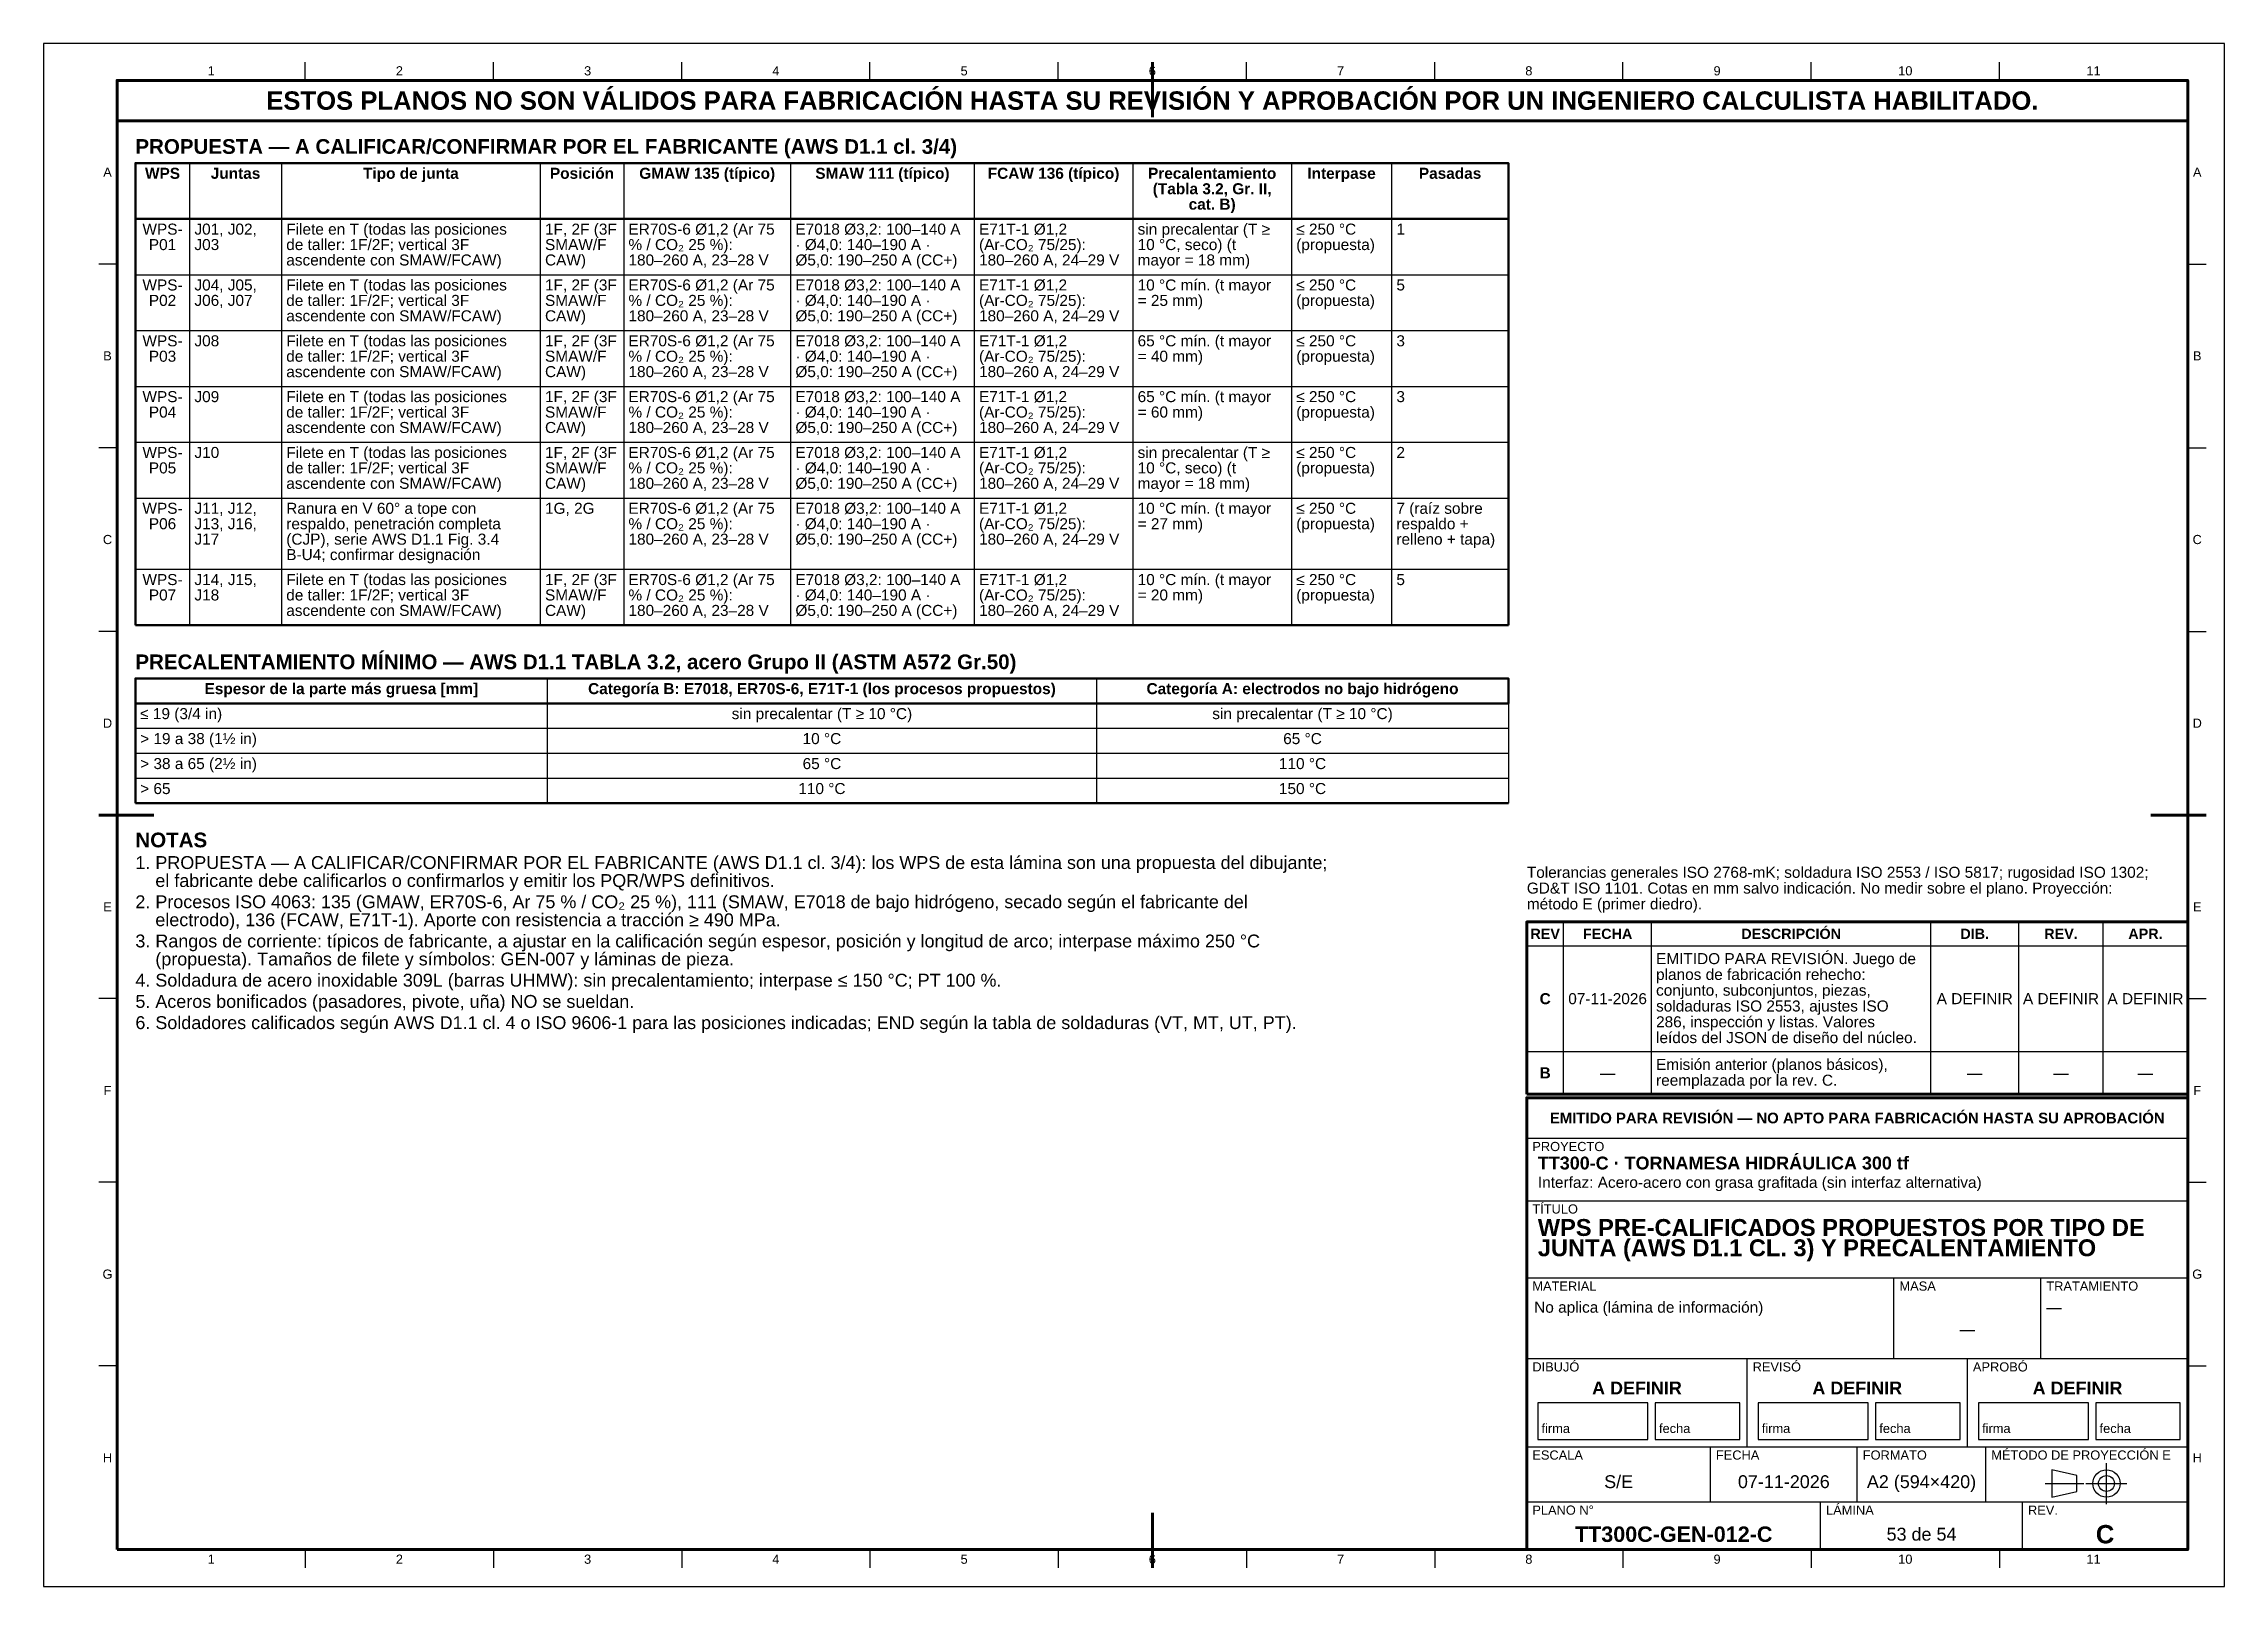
# Model space of a CAD drawing. Header units: millimetres. Extents: x 0 to 594, y 0 to 420.
import ezdxf
from ezdxf.enums import TextEntityAlignment as Align

# ---------------------------------------------------------------- set-up
doc = ezdxf.new("R2010")
doc.units = ezdxf.units.MM
doc.linetypes.add('EJE', pattern=[31, 20, -4, 3, -4])
for name, color, linetype, lineweight in [('EJE', 7, 'EJE', 25), ('FINA', 7, 'CONTINUOUS', 25), ('MARCO', 7, 'CONTINUOUS', 70), ('TXT', 7, 'CONTINUOUS', 25), ('VIS', 7, 'CONTINUOUS', 50)]:
    doc.layers.add(name, color=color, linetype=linetype, lineweight=lineweight)
doc.styles.add('STD', font='LiberationSans-Regular.ttf')
doc.styles.add('STDB', font='LiberationSans-Bold.ttf')

msp = doc.modelspace()

# ---------------------------------------------------------------- texts
at = {"layer": 'TXT'}
for s, height, style, p in [('1', 2.5, 'STD', (45.64, 412.6)), ('2', 2.5, 'STD', (96.91, 412.6)), ('3', 2.5, 'STD', (148.18, 412.6)), ('4', 2.5, 'STD', (199.45, 412.6)), ('5', 2.5, 'STD', (250.73, 412.6)), ('6', 2.5, 'STD', (302, 412.6)), ('7', 2.5, 'STD', (353.27, 412.6)), ('8', 2.5, 'STD', (404.55, 412.6)), ('9', 2.5, 'STD', (455.82, 412.6)), ('10', 2.5, 'STD', (507.09, 412.6)), ('11', 2.5, 'STD', (558.36, 412.6)), ('ESTOS PLANOS NO SON VÁLIDOS PARA FABRICACIÓN HASTA SU REVISIÓN Y APROBACIÓN POR UN INGENIERO CALCULISTA HABILITADO.', 5, 'STDB', (302, 404.5)), ('A', 2.5, 'STD', (17.4, 385)), ('WPS', 3, 'STDB', (32.39, 384.7)), ('Juntas', 3, 'STDB', (52.28, 384.7)), ('Tipo de junta', 3, 'STDB', (100.03, 384.7)), ('Posición', 3, 'STDB', (146.64, 384.7)), ('GMAW 135 (típico)', 3, 'STDB', (180.74, 384.7)), ('SMAW 111 (típico)', 3, 'STDB', (228.48, 384.7)), ('FCAW 136 (típico)', 3, 'STDB', (275.09, 384.7)), ('Precalentamiento', 3, 'STDB', (318.29, 384.7)), ('Interpase', 3, 'STDB', (353.53, 384.7)), ('Pasadas', 3, 'STDB', (383.09, 384.7)), ('A', 2.5, 'STD', (586.6, 385)), ('(Tabla 3.2, Gr. II,', 3, 'STDB', (318.29, 380.5)), ('cat. B)', 3, 'STDB', (318.29, 376.3)), ('WPS-', 3, 'STD', (32.39, 369.5)), ('P01', 3, 'STD', (32.39, 365.3)), ('WPS-', 3, 'STD', (32.39, 354.3)), ('P02', 3, 'STD', (32.39, 350.1)), ('WPS-', 3, 'STD', (32.39, 339.1)), ('B', 2.5, 'STD', (17.4, 335)), ('P03', 3, 'STD', (32.39, 334.9)), ('B', 2.5, 'STD', (586.6, 335)), ('WPS-', 3, 'STD', (32.39, 323.9)), ('P04', 3, 'STD', (32.39, 319.7)), ('WPS-', 3, 'STD', (32.39, 308.7)), ('P05', 3, 'STD', (32.39, 304.5)), ('WPS-', 3, 'STD', (32.39, 293.5)), ('C', 2.5, 'STD', (17.4, 285)), ('P06', 3, 'STD', (32.39, 289.3)), ('C', 2.5, 'STD', (586.6, 285)), ('WPS-', 3, 'STD', (32.39, 274.1)), ('P07', 3, 'STD', (32.39, 269.9)), ('Espesor de la parte más gruesa [mm]', 3, 'STDB', (81.1, 244.4)), ('Categoría B: E7018, ER70S-6, E71T-1 (los procesos propuestos)', 3, 'STDB', (212, 244.4)), ('Categoría A: electrodos no bajo hidrógeno', 3, 'STDB', (342.9, 244.4)), ('sin precalentar (T ≥ 10 °C)', 3, 'STD', (212, 237.6)), ('sin precalentar (T ≥ 10 °C)', 3, 'STD', (342.9, 237.6)), ('D', 2.5, 'STD', (17.4, 235)), ('10 °C', 3, 'STD', (212, 230.8)), ('65 °C', 3, 'STD', (342.9, 230.8)), ('D', 2.5, 'STD', (586.6, 235)), ('65 °C', 3, 'STD', (212, 224)), ('110 °C', 3, 'STD', (342.9, 224)), ('110 °C', 3, 'STD', (212, 217.2)), ('150 °C', 3, 'STD', (342.9, 217.2)), ('E', 2.5, 'STD', (17.4, 185)), ('E', 2.5, 'STD', (586.6, 185)), ('REV', 2.8, 'STDB', (409, 177.65)), ('FECHA', 2.8, 'STDB', (426, 177.65)), ('DESCRIPCIÓN', 2.8, 'STDB', (476, 177.65)), ('DIB.', 2.8, 'STDB', (526, 177.65)), ('REV.', 2.8, 'STDB', (549.5, 177.65)), ('APR.', 2.8, 'STDB', (572.5, 177.65)), ('C', 3, 'STDB', (409, 160)), ('07-11-2026', 3, 'STD', (426, 160)), ('A DEFINIR', 3, 'STD', (526, 160)), ('A DEFINIR', 3, 'STD', (549.5, 160)), ('A DEFINIR', 3, 'STD', (572.5, 160)), ('B', 3, 'STDB', (409, 139.8)), ('—', 3, 'STD', (426, 139.8)), ('—', 3, 'STD', (526, 139.8)), ('—', 3, 'STD', (549.5, 139.8)), ('—', 3, 'STD', (572.5, 139.8)), ('F', 2.5, 'STD', (17.4, 135)), ('F', 2.5, 'STD', (586.6, 135)), ('EMITIDO PARA REVISIÓN — NO APTO PARA FABRICACIÓN HASTA SU APROBACIÓN', 2.9, 'STDB', (494, 127.5)), ('G', 2.5, 'STD', (17.4, 85)), ('G', 2.5, 'STD', (586.6, 85)), ('—', 3, 'STD', (524, 70)), ('A DEFINIR', 3.5, 'STDB', (434, 54)), ('A DEFINIR', 3.5, 'STDB', (494, 54)), ('A DEFINIR', 3.5, 'STDB', (554, 54)), ('H', 2.5, 'STD', (17.4, 35)), ('H', 2.5, 'STD', (586.6, 35)), ('S/E', 3.5, 'STD', (429, 28.5)), ('07-11-2026', 3.5, 'STD', (474, 28.5)), ('A2 (594×420)', 3.5, 'STD', (511.5, 28.5)), ('TT300C-GEN-012-C', 4.2, 'STDB', (444, 14.2)), ('53 de 54', 3.5, 'STD', (511.5, 14.2)), ('C', 5, 'STDB', (561.5, 14.2)), ('1', 2.5, 'STD', (45.64, 7.4)), ('2', 2.5, 'STD', (96.91, 7.4)), ('3', 2.5, 'STD', (148.18, 7.4)), ('4', 2.5, 'STD', (199.45, 7.4)), ('5', 2.5, 'STD', (250.73, 7.4)), ('6', 2.5, 'STD', (302, 7.4)), ('7', 2.5, 'STD', (353.27, 7.4)), ('8', 2.5, 'STD', (404.55, 7.4)), ('9', 2.5, 'STD', (455.82, 7.4)), ('10', 2.5, 'STD', (507.09, 7.4)), ('11', 2.5, 'STD', (558.36, 7.4))]:
    msp.add_text(s, height=height, dxfattribs=dict(at, style=style)).set_placement(p, align=Align.MIDDLE_CENTER)
for s, height, style, p in [('PROPUESTA — A CALIFICAR/CONFIRMAR POR EL FABRICANTE (AWS D1.1 cl. 3/4)', 4, 'STDB', (25, 394)), ('PRECALENTAMIENTO MÍNIMO — AWS D1.1 TABLA 3.2, acero Grupo II (ASTM A572 Gr.50)', 4, 'STDB', (25, 253.7)), ('NOTAS', 4, 'STDB', (25, 205.2)), ('1. PROPUESTA — A CALIFICAR/CONFIRMAR POR EL FABRICANTE (AWS D1.1 cl. 3/4): los WPS de esta lámina son una propuesta del dibujante;', 3.5, 'STD', (25, 198.8)), ('    el fabricante debe calificarlos o confirmarlos y emitir los PQR/WPS definitivos.', 3.5, 'STD', (25, 193.9)), ('2. Procesos ISO 4063: 135 (GMAW, ER70S-6, Ar 75 % / CO₂ 25 %), 111 (SMAW, E7018 de bajo hidrógeno, secado según el fabricante del', 3.5, 'STD', (25, 188.13)), ('    electrodo), 136 (FCAW, E71T-1). Aporte con resistencia a tracción ≥ 490 MPa.', 3.5, 'STD', (25, 183.23)), ('3. Rangos de corriente: típicos de fabricante, a ajustar en la calificación según espesor, posición y longitud de arco; interpase máximo 250 °C', 3.5, 'STD', (25, 177.45)), ('    (propuesta). Tamaños de filete y símbolos: GEN-007 y láminas de pieza.', 3.5, 'STD', (25, 172.55)), ('EMITIDO PARA REVISIÓN. Juego de', 3, 'STD', (439.2, 172.4)), ('4. Soldadura de acero inoxidable 309L (barras UHMW): sin precalentamiento; interpase ≤ 150 °C; PT 100 %.', 3.5, 'STD', (25, 166.78)), ('planos de fabricación rehecho:', 3, 'STD', (439.2, 168.1)), ('5. Aceros bonificados (pasadores, pivote, uña) NO se sueldan.', 3.5, 'STD', (25, 161)), ('conjunto, subconjuntos, piezas,', 3, 'STD', (439.2, 163.8)), ('6. Soldadores calificados según AWS D1.1 cl. 4 o ISO 9606-1 para las posiciones indicadas; END según la tabla de soldaduras (VT, MT, UT, PT).', 3.5, 'STD', (25, 155.22)), ('soldaduras ISO 2553, ajustes ISO', 3, 'STD', (439.2, 159.5)), ('286, inspección y listas. Valores', 3, 'STD', (439.2, 155.2)), ('leídos del JSON de diseño del núcleo.', 3, 'STD', (439.2, 150.9)), ('Emisión anterior (planos básicos),', 3, 'STD', (439.2, 143.6)), ('reemplazada por la rev. C.', 3, 'STD', (439.2, 139.3)), ('PROYECTO', 2.5, 'STD', (405.5, 121)), ('TT300-C · TORNAMESA HIDRÁULICA 300 tf', 3.5, 'STDB', (407, 117)), ('Interfaz: Acero-acero con grasa grafitada (sin interfaz alternativa)', 3, 'STD', (407, 111.5)), ('TÍTULO', 2.5, 'STD', (405.5, 104)), ('WPS PRE-CALIFICADOS PROPUESTOS POR TIPO DE', 4.6, 'STDB', (407, 100)), ('JUNTA (AWS D1.1 CL. 3) Y PRECALENTAMIENTO', 4.6, 'STDB', (407, 94.48)), ('MATERIAL', 2.5, 'STD', (405.5, 83)), ('No aplica (lámina de información)', 3, 'STD', (406, 77.5)), ('MASA', 2.5, 'STD', (505.5, 83)), ('TRATAMIENTO', 2.5, 'STD', (545.5, 83)), ('—', 3, 'STD', (545.5, 77.5)), ('DIBUJÓ', 2.5, 'STD', (405.5, 61)), ('REVISÓ', 2.5, 'STD', (465.5, 61)), ('APROBÓ', 2.5, 'STD', (525.5, 61)), ('ESCALA', 2.5, 'STD', (405.5, 37)), ('FECHA', 2.5, 'STD', (455.5, 37)), ('FORMATO', 2.5, 'STD', (495.5, 37)), ('MÉTODO DE PROYECCIÓN E', 2.5, 'STD', (530.5, 37)), ('PLANO N°', 2.5, 'STD', (405.5, 22)), ('LÁMINA', 2.5, 'STD', (485.5, 22)), ('REV.', 2.5, 'STD', (540.5, 22))]:
    msp.add_text(s, height=height, dxfattribs=dict(at, style=style)).set_placement(p, align=Align.TOP_LEFT)
at = {"layer": 'TXT', "style": 'STD'}
for s, p in [('J01, J02,', (41.08, 369.5)), ('Filete en T (todas las posiciones', (66.09, 369.5)), ('1F, 2F (3F', (136.57, 369.5)), ('ER70S-6 Ø1,2 (Ar 75', (159.3, 369.5)), ('E7018 Ø3,2: 100–140 A', (204.77, 369.5)), ('E71T-1 Ø1,2', (254.79, 369.5)), ('sin precalentar (T ≥', (297.99, 369.5)), ('≤ 250 °C', (341.19, 369.5)), ('1', (368.47, 369.5)), ('J03', (41.08, 365.3)), ('de taller: 1F/2F; vertical 3F', (66.09, 365.3)), ('ascendente con SMAW/FCAW)', (66.09, 361.1)), ('SMAW/F', (136.57, 365.3)), ('CAW)', (136.57, 361.1)), ('% / CO₂ 25 %):', (159.3, 365.3)), ('180–260 A, 23–28 V', (159.3, 361.1)), ('Ø5,0: 190–250 A (CC+)', (204.77, 361.1)), ('· Ø4,0: 140–190 A ·', (204.77, 365.3)), ('(Ar-CO₂ 75/25):', (254.79, 365.3)), ('180–260 A, 24–29 V', (254.79, 361.1)), ('mayor = 18 mm)', (297.99, 361.1)), ('10 °C, seco) (t', (297.99, 365.3)), ('(propuesta)', (341.19, 365.3)), ('J04, J05,', (41.08, 354.3)), ('J06, J07', (41.08, 350.1)), ('de taller: 1F/2F; vertical 3F', (66.09, 350.1)), ('Filete en T (todas las posiciones', (66.09, 354.3)), ('SMAW/F', (136.57, 350.1)), ('1F, 2F (3F', (136.57, 354.3)), ('% / CO₂ 25 %):', (159.3, 350.1)), ('ER70S-6 Ø1,2 (Ar 75', (159.3, 354.3)), ('E7018 Ø3,2: 100–140 A', (204.77, 354.3)), ('· Ø4,0: 140–190 A ·', (204.77, 350.1)), ('(Ar-CO₂ 75/25):', (254.79, 350.1)), ('E71T-1 Ø1,2', (254.79, 354.3)), ('= 25 mm)', (297.99, 350.1)), ('10 °C mín. (t mayor', (297.99, 354.3)), ('≤ 250 °C', (341.19, 354.3)), ('(propuesta)', (341.19, 350.1)), ('5', (368.47, 354.3)), ('ascendente con SMAW/FCAW)', (66.09, 345.9)), ('CAW)', (136.57, 345.9)), ('180–260 A, 23–28 V', (159.3, 345.9)), ('Ø5,0: 190–250 A (CC+)', (204.77, 345.9)), ('180–260 A, 24–29 V', (254.79, 345.9)), ('J08', (41.08, 339.1)), ('Filete en T (todas las posiciones', (66.09, 339.1)), ('1F, 2F (3F', (136.57, 339.1)), ('ER70S-6 Ø1,2 (Ar 75', (159.3, 339.1)), ('E7018 Ø3,2: 100–140 A', (204.77, 339.1)), ('E71T-1 Ø1,2', (254.79, 339.1)), ('65 °C mín. (t mayor', (297.99, 339.1)), ('≤ 250 °C', (341.19, 339.1)), ('3', (368.47, 339.1)), ('de taller: 1F/2F; vertical 3F', (66.09, 334.9)), ('SMAW/F', (136.57, 334.9)), ('% / CO₂ 25 %):', (159.3, 334.9)), ('· Ø4,0: 140–190 A ·', (204.77, 334.9)), ('(Ar-CO₂ 75/25):', (254.79, 334.9)), ('= 40 mm)', (297.99, 334.9)), ('(propuesta)', (341.19, 334.9)), ('ascendente con SMAW/FCAW)', (66.09, 330.7)), ('CAW)', (136.57, 330.7)), ('180–260 A, 23–28 V', (159.3, 330.7)), ('Ø5,0: 190–250 A (CC+)', (204.77, 330.7)), ('180–260 A, 24–29 V', (254.79, 330.7)), ('J09', (41.08, 323.9)), ('de taller: 1F/2F; vertical 3F', (66.09, 319.7)), ('Filete en T (todas las posiciones', (66.09, 323.9)), ('SMAW/F', (136.57, 319.7)), ('1F, 2F (3F', (136.57, 323.9)), ('% / CO₂ 25 %):', (159.3, 319.7)), ('ER70S-6 Ø1,2 (Ar 75', (159.3, 323.9)), ('E7018 Ø3,2: 100–140 A', (204.77, 323.9)), ('· Ø4,0: 140–190 A ·', (204.77, 319.7)), ('(Ar-CO₂ 75/25):', (254.79, 319.7)), ('E71T-1 Ø1,2', (254.79, 323.9)), ('= 60 mm)', (297.99, 319.7)), ('65 °C mín. (t mayor', (297.99, 323.9)), ('≤ 250 °C', (341.19, 323.9)), ('(propuesta)', (341.19, 319.7)), ('3', (368.47, 323.9)), ('ascendente con SMAW/FCAW)', (66.09, 315.5)), ('CAW)', (136.57, 315.5)), ('180–260 A, 23–28 V', (159.3, 315.5)), ('Ø5,0: 190–250 A (CC+)', (204.77, 315.5)), ('180–260 A, 24–29 V', (254.79, 315.5)), ('J10', (41.08, 308.7)), ('Filete en T (todas las posiciones', (66.09, 308.7)), ('1F, 2F (3F', (136.57, 308.7)), ('ER70S-6 Ø1,2 (Ar 75', (159.3, 308.7)), ('E7018 Ø3,2: 100–140 A', (204.77, 308.7)), ('E71T-1 Ø1,2', (254.79, 308.7)), ('sin precalentar (T ≥', (297.99, 308.7)), ('≤ 250 °C', (341.19, 308.7)), ('2', (368.47, 308.7)), ('de taller: 1F/2F; vertical 3F', (66.09, 304.5)), ('SMAW/F', (136.57, 304.5)), ('% / CO₂ 25 %):', (159.3, 304.5)), ('· Ø4,0: 140–190 A ·', (204.77, 304.5)), ('(Ar-CO₂ 75/25):', (254.79, 304.5)), ('10 °C, seco) (t', (297.99, 304.5)), ('(propuesta)', (341.19, 304.5)), ('ascendente con SMAW/FCAW)', (66.09, 300.3)), ('CAW)', (136.57, 300.3)), ('180–260 A, 23–28 V', (159.3, 300.3)), ('Ø5,0: 190–250 A (CC+)', (204.77, 300.3)), ('180–260 A, 24–29 V', (254.79, 300.3)), ('mayor = 18 mm)', (297.99, 300.3)), ('J11, J12,', (41.08, 293.5)), ('Ranura en V 60° a tope con', (66.09, 293.5)), ('1G, 2G', (136.57, 293.5)), ('ER70S-6 Ø1,2 (Ar 75', (159.3, 293.5)), ('E7018 Ø3,2: 100–140 A', (204.77, 293.5)), ('E71T-1 Ø1,2', (254.79, 293.5)), ('10 °C mín. (t mayor', (297.99, 293.5)), ('≤ 250 °C', (341.19, 293.5)), ('7 (raíz sobre', (368.47, 293.5)), ('J13, J16,', (41.08, 289.3)), ('J17', (41.08, 285.1)), ('(CJP), serie AWS D1.1 Fig. 3.4', (66.09, 285.1)), ('respaldo, penetración completa', (66.09, 289.3)), ('% / CO₂ 25 %):', (159.3, 289.3)), ('180–260 A, 23–28 V', (159.3, 285.1)), ('Ø5,0: 190–250 A (CC+)', (204.77, 285.1)), ('· Ø4,0: 140–190 A ·', (204.77, 289.3)), ('(Ar-CO₂ 75/25):', (254.79, 289.3)), ('180–260 A, 24–29 V', (254.79, 285.1)), ('= 27 mm)', (297.99, 289.3)), ('(propuesta)', (341.19, 289.3)), ('respaldo +', (368.47, 289.3)), ('relleno + tapa)', (368.47, 285.1)), ('B-U4; confirmar designación', (66.09, 280.9)), ('J14, J15,', (41.08, 274.1)), ('Filete en T (todas las posiciones', (66.09, 274.1)), ('1F, 2F (3F', (136.57, 274.1)), ('ER70S-6 Ø1,2 (Ar 75', (159.3, 274.1)), ('E7018 Ø3,2: 100–140 A', (204.77, 274.1)), ('E71T-1 Ø1,2', (254.79, 274.1)), ('10 °C mín. (t mayor', (297.99, 274.1)), ('≤ 250 °C', (341.19, 274.1)), ('5', (368.47, 274.1)), ('J18', (41.08, 269.9)), ('de taller: 1F/2F; vertical 3F', (66.09, 269.9)), ('ascendente con SMAW/FCAW)', (66.09, 265.7)), ('SMAW/F', (136.57, 269.9)), ('CAW)', (136.57, 265.7)), ('% / CO₂ 25 %):', (159.3, 269.9)), ('Ø5,0: 190–250 A (CC+)', (204.77, 265.7)), ('· Ø4,0: 140–190 A ·', (204.77, 269.9)), ('(Ar-CO₂ 75/25):', (254.79, 269.9)), ('= 20 mm)', (297.99, 269.9)), ('(propuesta)', (341.19, 269.9)), ('180–260 A, 23–28 V', (159.3, 265.7)), ('180–260 A, 24–29 V', (254.79, 265.7)), ('≤ 19 (3/4 in)', (26.3, 237.6)), ('> 19 a 38 (1½ in)', (26.3, 230.8)), ('> 38 a 65 (2½ in)', (26.3, 224)), ('> 65', (26.3, 217.2))]:
    msp.add_text(s, height=3, dxfattribs=at).set_placement(p, align=Align.MIDDLE_LEFT)
for s, height, p in [('Tolerancias generales ISO 2768-mK; soldadura ISO 2553 / ISO 5817; rugosidad ISO 1302;', 3, (404, 192)), ('GD&T ISO 1101. Cotas en mm salvo indicación. No medir sobre el plano. Proyección:', 3, (404, 187.7)), ('método E (primer diedro).', 3, (404, 183.4)), ('firma', 2.5, (408, 41)), ('fecha', 2.5, (440, 41)), ('firma', 2.5, (468, 41)), ('fecha', 2.5, (500, 41)), ('firma', 2.5, (528, 41)), ('fecha', 2.5, (560, 41))]:
    msp.add_text(s, height=height, dxfattribs=at).set_placement(p, align=Align.BOTTOM_LEFT)

# ---------------------------------------------------------------- linework, layer by layer
at = {"layer": 'EJE'}
for p, q in [((561.88, 22.42), (561.88, 33.58)), ((545.14, 28), (555.68, 28)), ((556.3, 28), (567.46, 28))]:
    msp.add_line(p, q, dxfattribs=at)
at = {"layer": 'FINA'}
for p, q in [((71.27, 410), (71.27, 415)), ((122.55, 410), (122.55, 415)), ((173.82, 410), (173.82, 415)), ((225.09, 410), (225.09, 415)), ((276.36, 410), (276.36, 415)), ((327.64, 410), (327.64, 415)), ((378.91, 410), (378.91, 415)), ((430.18, 410), (430.18, 415)), ((481.45, 410), (481.45, 415)), ((532.73, 410), (532.73, 415)), ((39.78, 387.5), (39.78, 261.7)), ((64.79, 387.5), (64.79, 261.7)), ((135.27, 387.5), (135.27, 261.7)), ((158, 387.5), (158, 261.7)), ((203.47, 387.5), (203.47, 261.7)), ((253.49, 387.5), (253.49, 261.7)), ((296.69, 387.5), (296.69, 261.7)), ((339.89, 387.5), (339.89, 261.7)), ((367.17, 387.5), (367.17, 261.7)), ((25, 372.3), (399, 372.3)), ((20, 360), (15, 360)), ((25, 357.1), (399, 357.1)), ((584, 360), (589, 360)), ((25, 341.9), (399, 341.9)), ((25, 326.7), (399, 326.7)), ((20, 310), (15, 310)), ((25, 311.5), (399, 311.5)), ((584, 310), (589, 310)), ((25, 296.3), (399, 296.3)), ((25, 276.9), (399, 276.9)), ((20, 260), (15, 260)), ((584, 260), (589, 260)), ((137.2, 247.2), (137.2, 213.2)), ((286.8, 247.2), (286.8, 213.2)), ((399, 247.2), (399, 213.2)), ((25, 240.4), (399, 240.4)), ((25, 233.6), (399, 233.6)), ((25, 226.8), (399, 226.8)), ((25, 220), (399, 220)), ((20, 210), (15, 210)), ((584, 210), (589, 210)), ((414, 134), (414, 180.9)), ((438, 134), (438, 180.9)), ((514, 134), (514, 180.9)), ((538, 134), (538, 180.9)), ((561, 134), (561, 180.9)), ((404, 174.4), (584, 174.4)), ((20, 160), (15, 160)), ((584, 160), (589, 160)), ((404, 145.6), (584, 145.6)), ((404, 134), (584, 134)), ((404, 133), (584, 133)), ((404, 122), (584, 122)), ((20, 110), (15, 110)), ((584, 110), (589, 110)), ((404, 105), (584, 105)), ((404, 84), (584, 84)), ((504, 62), (504, 84)), ((544, 62), (544, 84)), ((20, 60), (15, 60)), ((404, 62), (584, 62)), ((464, 38), (464, 62)), ((524, 38), (524, 62)), ((584, 60), (589, 60)), ((404, 38), (584, 38)), ((454, 23), (454, 38)), ((494, 23), (494, 38)), ((529, 23), (529, 38)), ((404, 23), (584, 23)), ((484, 10), (484, 23)), ((539, 10), (539, 23)), ((71.27, 10), (71.27, 5)), ((122.55, 10), (122.55, 5)), ((173.82, 10), (173.82, 5)), ((225.09, 10), (225.09, 5)), ((276.36, 10), (276.36, 5)), ((327.64, 10), (327.64, 5)), ((378.91, 10), (378.91, 5)), ((430.18, 10), (430.18, 5)), ((481.45, 10), (481.45, 5)), ((532.73, 10), (532.73, 5))]:
    msp.add_line(p, q, dxfattribs=at)
for points in [[(0, 0), (594, 0), (594, 420), (0, 420)], [(407, 40), (437, 40), (437, 50), (407, 50)], [(439, 40), (462, 40), (462, 50), (439, 50)], [(467, 40), (497, 40), (497, 50), (467, 50)], [(499, 40), (522, 40), (522, 50), (499, 50)], [(527, 40), (557, 40), (557, 50), (527, 50)], [(559, 40), (582, 40), (582, 50), (559, 50)], [(547, 24.28), (553.82, 25.83), (553.82, 30.17), (547, 31.72)]]:
    msp.add_lwpolyline(points, close=True, dxfattribs=at)
for radius in [3.72, 2.17]:
    msp.add_circle((561.88, 28), radius, dxfattribs=at)
at = {"layer": 'MARCO'}
for p, q in [((302, 415), (302, 400)), ((15, 210), (30, 210)), ((589, 210), (574, 210)), ((302, 5), (302, 20))]:
    msp.add_line(p, q, dxfattribs=at)
for points in [[(20, 10), (584, 10), (584, 410), (20, 410)], [(20, 399), (584, 399), (584, 410), (20, 410)], [(404, 134), (584, 134), (584, 180.9), (404, 180.9)], [(404, 10), (584, 10), (584, 133), (404, 133)]]:
    msp.add_lwpolyline(points, close=True, dxfattribs=at)
at = {"layer": 'VIS'}
for p, q in [((25, 387.5), (25, 261.7)), ((399, 387.5), (399, 261.7)), ((25, 261.7), (399, 261.7)), ((25, 247.2), (25, 213.2)), ((25, 213.2), (399, 213.2))]:
    msp.add_line(p, q, dxfattribs=at)
for points in [[(25, 372.3), (399, 372.3), (399, 387.5), (25, 387.5)], [(25, 240.4), (399, 240.4), (399, 247.2), (25, 247.2)]]:
    msp.add_lwpolyline(points, close=True, dxfattribs=at)

msp.set_redraw_order([(e.dxf.handle, doc.entitydb.next_handle()) for e in msp.query("TEXT MTEXT ATTDEF DIMENSION ARC_DIMENSION")])  # texts and dimensions are drawn at this point

doc.saveas('drawing.dxf')
